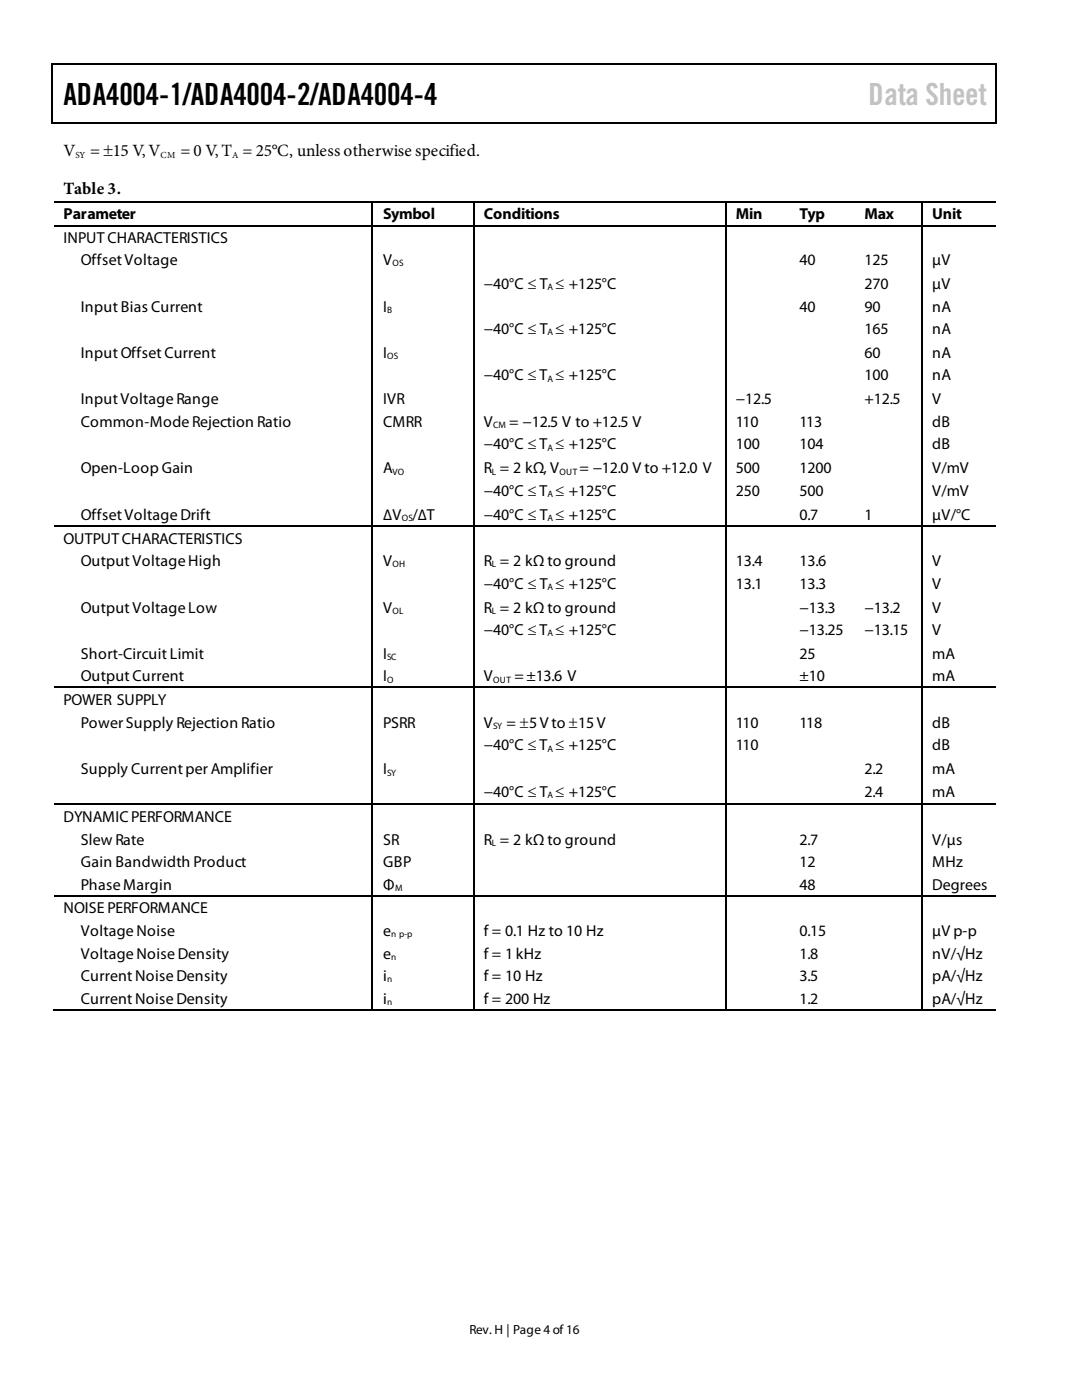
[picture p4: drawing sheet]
<svg xmlns="http://www.w3.org/2000/svg" width="216mm" height="279mm" viewBox="0 0 216 279" stroke-linecap="round" stroke-linejoin="round" font-family="sans-serif">
<defs><g id="words">
<text font-size="6.1" x="12.7" y="20.9">ADA4004-1/ADA4004-2/ADA4004-4</text>
<text font-size="6.1" fill="#c1c1c1" x="173.3" y="20.9">Data Sheet</text>
<g font-size="3.4">
<text x="12.7" y="31.2">V</text>
<text x="18" y="31.2">= ±15 V, V</text>
<text x="36" y="31.2">= 0 V, T = 25°C, unless otherwise specified.</text>
<text x="12.7" y="38.6">Table 3.</text>
</g>
<g font-size="3.2">
<text x="12.7" y="43.7">Parameter</text>
<text x="76.5" y="43.7">Symbol</text>
<text x="96.6" y="43.7">Conditions</text>
<text x="146.8" y="43.7">Min</text>
<text x="159.5" y="43.7">Typ</text>
<text x="172.5" y="43.7">Max</text>
<text x="186" y="43.7">Unit</text>
<text x="12.7" y="48.4">INPUT CHARACTERISTICS</text>
<text x="16.1" y="52.9">Offset Voltage</text>
<text x="76.5" y="52.9">V</text>
<text x="159.5" y="52.9">40</text>
<text x="172.5" y="52.9">125</text>
<text x="186" y="52.9">μV</text>
<text x="96.6" y="57.7">−40°C ≤ T ≤ +125°C</text>
<text x="172.5" y="57.7">270</text>
<text x="186" y="57.7">μV</text>
<text x="16.1" y="62.2">Input Bias Current</text>
<text x="76.5" y="62.2">I</text>
<text x="159.5" y="62.2">40</text>
<text x="172.5" y="62.2">90</text>
<text x="186" y="62.2">nA</text>
<text x="16.1" y="71.4">Input Offset Current</text>
<text x="76.5" y="71.4">I</text>
<text x="96.6" y="66.7">−40°C ≤ T ≤ +125°C</text>
<text x="172.5" y="66.7">165</text>
<text x="172.5" y="71.4">60</text>
<text x="186" y="66.7">nA</text>
<text x="186" y="71.4">nA</text>
<text x="96.6" y="75.9">−40°C ≤ T ≤ +125°C</text>
<text x="172.5" y="75.9">100</text>
<text x="186" y="75.9">nA</text>
<text x="16.1" y="80.7">InputVoltage Range</text>
<text x="76.5" y="80.7">IVR</text>
<text x="146.8" y="80.7">−12.5</text>
<text x="172.5" y="80.7">+12.5</text>
<text x="186" y="80.7">V</text>
<text x="16.1" y="85.2">Common-Mode Rejection Ratio</text>
<text x="76.5" y="85.2">CMRR</text>
<text x="96.6" y="89.7">−40°C ≤ T ≤ +125°C</text>
<text x="96.6" y="85.2">V</text>
<text x="101.6" y="85.2">= −12.5 V to +12.5 V</text>
<text x="146.8" y="89.7">100</text>
<text x="146.8" y="85.2">110</text>
<text x="159.5" y="89.7">104</text>
<text x="159.5" y="85.2">113</text>
<text x="186" y="89.7">dB</text>
<text x="186" y="85.2">dB</text>
<text x="16.1" y="94.5">Open-Loop Gain</text>
<text x="76.5" y="94.5">A</text>
<text x="96.6" y="94.5">R = 2 kΩ, V</text>
<text x="115.6" y="94.5">= −12.0 V to +12.0 V</text>
<text x="146.8" y="94.5">500</text>
<text x="159.5" y="94.5">1200</text>
<text x="186" y="94.5">V/mV</text>
<text x="96.6" y="99">−40°C ≤ T ≤ +125°C</text>
<text x="146.8" y="99">250</text>
<text x="159.5" y="99">500</text>
<text x="186" y="99">V/mV</text>
<text x="16.1" y="103.7">Offset Voltage Drift</text>
<text x="76.5" y="103.7">∆V /∆T</text>
<text x="96.6" y="103.7">−40°C ≤ T ≤ +125°C</text>
<text x="159.5" y="103.7">0.7</text>
<text x="172.5" y="103.7">1</text>
<text x="186" y="103.7">μV/°C</text>
<text x="12.7" y="108.5">OUTPUT CHARACTERISTICS</text>
<text x="16.1" y="113">Output Voltage High</text>
<text x="76.5" y="113">V</text>
<text x="96.6" y="113">R = 2 kΩ to ground</text>
<text x="146.8" y="113">13.4</text>
<text x="159.5" y="113">13.6</text>
<text x="186" y="113">V</text>
<text x="96.6" y="117.5">−40°C ≤ T ≤ +125°C</text>
<text x="146.8" y="117.5">13.1</text>
<text x="159.5" y="117.5">13.3</text>
<text x="186" y="117.5">V</text>
<text x="16.1" y="122.2">Output Voltage Low</text>
<text x="76.5" y="122.2">V</text>
<text x="96.6" y="122.2">R = 2 kΩ to ground</text>
<text x="159.5" y="122.2">−13.3</text>
<text x="172.5" y="122.2">−13.2</text>
<text x="186" y="122.2">V</text>
<text x="16.1" y="131.5">Short-Circuit Limit</text>
<text x="76.5" y="131.5">I</text>
<text x="96.6" y="126.7">−40°C ≤ T ≤ +125°C</text>
<text x="159.5" y="131.5">25</text>
<text x="159.5" y="126.7">−13.25</text>
<text x="172.5" y="126.7">−13.15</text>
<text x="186" y="131.5">mA</text>
<text x="186" y="126.7">V</text>
<text x="16.1" y="136">Output Current</text>
<text x="76.5" y="136">I</text>
<text x="96.6" y="136">V</text>
<text x="102.7" y="136">= ±13.6 V</text>
<text x="159.5" y="136">±10</text>
<text x="186" y="136">mA</text>
<text x="12.7" y="140.8">POWER SUPPLY</text>
<text x="16.1" y="145.3">Power Supply Rejection Ratio</text>
<text x="76.5" y="145.3">PSRR</text>
<text x="96.6" y="149.8">−40°C ≤ T ≤ +125°C</text>
<text x="96.6" y="145.3">V</text>
<text x="101.1" y="145.3">= ±5V to ±15V</text>
<text x="146.8" y="145.3">110</text>
<text x="146.8" y="149.8">110</text>
<text x="159.5" y="145.3">118</text>
<text x="186" y="149.8">dB</text>
<text x="186" y="145.3">dB</text>
<text x="16.1" y="154.5">Supply Currentper Amplifier</text>
<text x="76.5" y="154.5">I</text>
<text x="172.5" y="154.5">2.2</text>
<text x="186" y="154.5">mA</text>
<text x="96.6" y="159">−40°C ≤ T ≤ +125°C</text>
<text x="172.5" y="159">2.4</text>
<text x="186" y="159">mA</text>
<text x="12.7" y="164">DYNAMIC PERFORMANCE</text>
<text x="16.1" y="168.5">Slew Rate</text>
<text x="16.1" y="173">Gain Bandwidth Product</text>
<text x="76.5" y="168.5">SR</text>
<text x="76.5" y="173">GBP</text>
<text x="96.6" y="168.5">R = 2 kΩ to ground</text>
<text x="159.5" y="173">12</text>
<text x="159.5" y="168.5">2.7</text>
<text x="186" y="173">MHz</text>
<text x="186" y="168.5">V/μs</text>
<text x="16.1" y="177.5">Phase Margin</text>
<text x="76.5" y="177.5">Φ</text>
<text x="159.5" y="177.5">48</text>
<text x="186" y="177.5">Degrees</text>
<text x="12.7" y="182.3">NOISE PERFORMANCE</text>
<text x="16.1" y="186.8">Voltage Noise</text>
<text x="16.1" y="191.3">Voltage Noise Density</text>
<text x="76.5" y="186.8">e</text>
<text x="76.5" y="191.3">e</text>
<text x="96.6" y="186.8">f = 0.1 Hz to 10 Hz</text>
<text x="96.6" y="191.3">f = 1 kHz</text>
<text x="159.5" y="186.8">0.15</text>
<text x="159.5" y="191.3">1.8</text>
<text x="186" y="186.8">μV p-p</text>
<text x="186" y="191.3">nV/√Hz</text>
<text x="16.1" y="195.8">Current Noise Density</text>
<text x="76.5" y="195.8">i</text>
<text x="96.6" y="195.8">f = 10 Hz</text>
<text x="159.5" y="195.8">3.5</text>
<text x="186" y="195.8">pA/√Hz</text>
<text x="16.1" y="200.3">Current Noise Density</text>
<text x="76.5" y="200.3">i</text>
<text x="96.6" y="200.3">f = 200 Hz</text>
<text x="159.5" y="200.3">1.2</text>
<text x="186" y="200.3">pA/√Hz</text>
</g>
<text font-size="2.6" x="93.7" y="266.2">Rev. H | Page 4 of16</text>
<g font-size="1.9">
<text x="15.1" y="31.5">SY</text>
<text x="32" y="31.5">CM</text>
<text x="46.3" y="31.5">A</text>
<text x="78.3" y="53.2">OS</text>
<text x="109.3" y="57.9">A</text>
<text x="77.3" y="62.4">B</text>
<text x="77.3" y="71.7">OS</text>
<text x="109.3" y="66.9">A</text>
<text x="109.3" y="76.2">A</text>
<text x="98.4" y="85.5">CM</text>
<text x="109.3" y="90">A</text>
<text x="78.3" y="94.7">VO</text>
<text x="98.2" y="94.7">L</text>
<text x="111.7" y="94.7">OUT</text>
<text x="109.3" y="99.2">A</text>
<text x="80.2" y="104">OS</text>
<text x="109.3" y="104">A</text>
<text x="78.3" y="113.2">OH</text>
<text x="98.2" y="113.2">L</text>
<text x="109.3" y="117.7">A</text>
<text x="78.3" y="122.5">OL</text>
<text x="98.2" y="122.5">L</text>
<text x="77.3" y="131.8">SC</text>
<text x="109.3" y="127">A</text>
<text x="77.3" y="136.3">O</text>
<text x="98.4" y="136.3">OUT</text>
<text x="98.4" y="145.5">SY</text>
<text x="77.3" y="154.8">SY</text>
<text x="109.3" y="150">A</text>
<text x="109.3" y="159.3">A</text>
<text x="98.2" y="168.8">L</text>
<text x="78.8" y="177.8">M</text>
<text x="78.1" y="187.1">n p-p</text>
<text x="78.1" y="191.6">n</text>
<text x="77.3" y="196.1">n</text>
<text x="77.3" y="200.6">n</text>
</g>
</g></defs>
<g fill="#000">
<path d="M10.3 12.7h.3v1.1h-.3zM10.3 12.7h.3v.3h-.3zM133.3 12.7h.3v.3h-.3zM198.7 12.7h.3v1.1h-.3zM198.7 12.7h.3v.3h-.3zM10.3 24.3h.3v.3h-.3zM133.1 24.3h.2v.3h-.2zM198.7 24.3h.3v.3h-.3zM74.1 40.2h.2v.3h-.2zM74.1 45h.2v.2h-.2zM94.5 40.2h.2v.3h-.2zM94.5 45h.2v.2h-.2z"/>
<path d="M144.7 40.2h.3v.3h-.3zM144.7 45h.3v.2h-.3zM157.7 40.2h.3v.3h-.3zM157.7 45h.3v.2h-.3zM170.7 40.2h.2v.3h-.2zM170.7 45h.2v.2h-.2zM183.9 40.2h.2v.3h-.2zM183.9 45h.2v.2h-.2zM74.1 104.8h.2v.2h-.2zM94.5 104.8h.2v.2h-.2zM144.7 104.8h.3v.2h-.3zM157.7 104.8h.3v.2h-.3z"/>
<path d="M170.7 104.8h.2v.2h-.2zM183.9 104.8h.2v.2h-.2zM74.1 137.1h.2v.2h-.2zM94.5 137.1h.2v.2h-.2zM144.7 137.1h.3v.2h-.3zM157.7 137.1h.3v.2h-.3zM170.7 137.1h.2v.2h-.2zM183.9 137.1h.2v.2h-.2zM74.1 160.3h.2v.3h-.2zM74.1 178.6h.2v.3h-.2zM94.5 160.3h.2v.3h-.2zM94.5 178.6h.2v.3h-.2z"/>
<path d="M144.7 160.3h.3v.3h-.3zM144.7 178.6h.3v.3h-.3zM157.7 160.3h.3v.3h-.3zM157.7 178.6h.3v.3h-.3zM170.7 160.3h.2v.3h-.2zM170.7 178.6h.2v.3h-.2zM183.9 160.3h.2v.3h-.2zM183.9 178.6h.2v.3h-.2zM74.1 201.3h.2v.3h-.2zM94.5 201.3h.2v.3h-.2zM144.7 201.3h.3v.3h-.3zM157.4 201.3h.3v.3h-.3z"/>
<path d="M170.4 201.3h.3v.3h-.3zM183.9 201.3h.2v.3h-.2z"/>
</g>
<g fill="none" stroke="#000" stroke-width=".26">
<path d="M10.5 13.8v10.5M10.6 12.8h122.7M133.6 12.8h65.1M198.8 13.8v10.5M10.6 24.5h188.1M10.8 40.3h63.3M10.8 45.1h63.3M74.2 40.5v4.5M74.2 45.2v59.6M74.3 40.3h20.2M74.3 45.1h20.2M94.6 40.5v4.5"/>
<path d="M94.6 45.2v59.6M94.7 40.3h50M94.7 45.1h50M144.9 40.5v4.5M144.9 45.2v59.6M145 40.3h12.7M145 45.1h12.7M158 40.3h12.7M158 45.1h12.7M170.9 40.3h13M170.9 45.1h13M184 40.5v4.5"/>
<path d="M184 45.2v59.6M184.1 40.3h14.6M184.1 45.1h14.6M10.8 104.9h63.3M74.2 105v32.1M74.3 104.9h20.2M94.6 105v32.1M94.7 104.9h50M144.9 105v32.1M145 104.9h12.7M158 104.9h12.7M170.9 104.9h13"/>
<path d="M184 105v32.1M184.1 104.9h14.6M10.8 137.2h63.3M74.2 137.3v23M74.3 137.2h20.2M94.6 137.3v23M94.7 137.2h50M144.9 137.3v23M145 137.2h12.7M158 137.2h12.7M170.9 137.2h13M184 137.3v23"/>
<path d="M184.1 137.2h14.6M10.8 160.5h63.3M10.8 178.7h63.3M74.2 160.6v18M74.2 178.9v22.4M74.3 160.5h20.2M74.3 178.7h20.2M94.6 160.6v18M94.6 178.9v22.4M94.7 160.5h50M94.7 178.7h50M144.9 160.6v18"/>
<path d="M144.9 178.9v22.4M145 160.5h12.7M145 178.7h12.7M158 160.5h12.7M158 178.7h12.7M170.9 160.5h13M170.9 178.7h13M184 160.6v18M184 178.9v22.4M184.1 160.5h14.6M184.1 178.7h14.6M10.6 201.5h63.5"/>
<path d="M74.3 201.5h20.2M94.7 201.5h50M145 201.5h38.9M184.1 201.5h14.6"/>
</g>
<use href="#words"/>
</svg>
